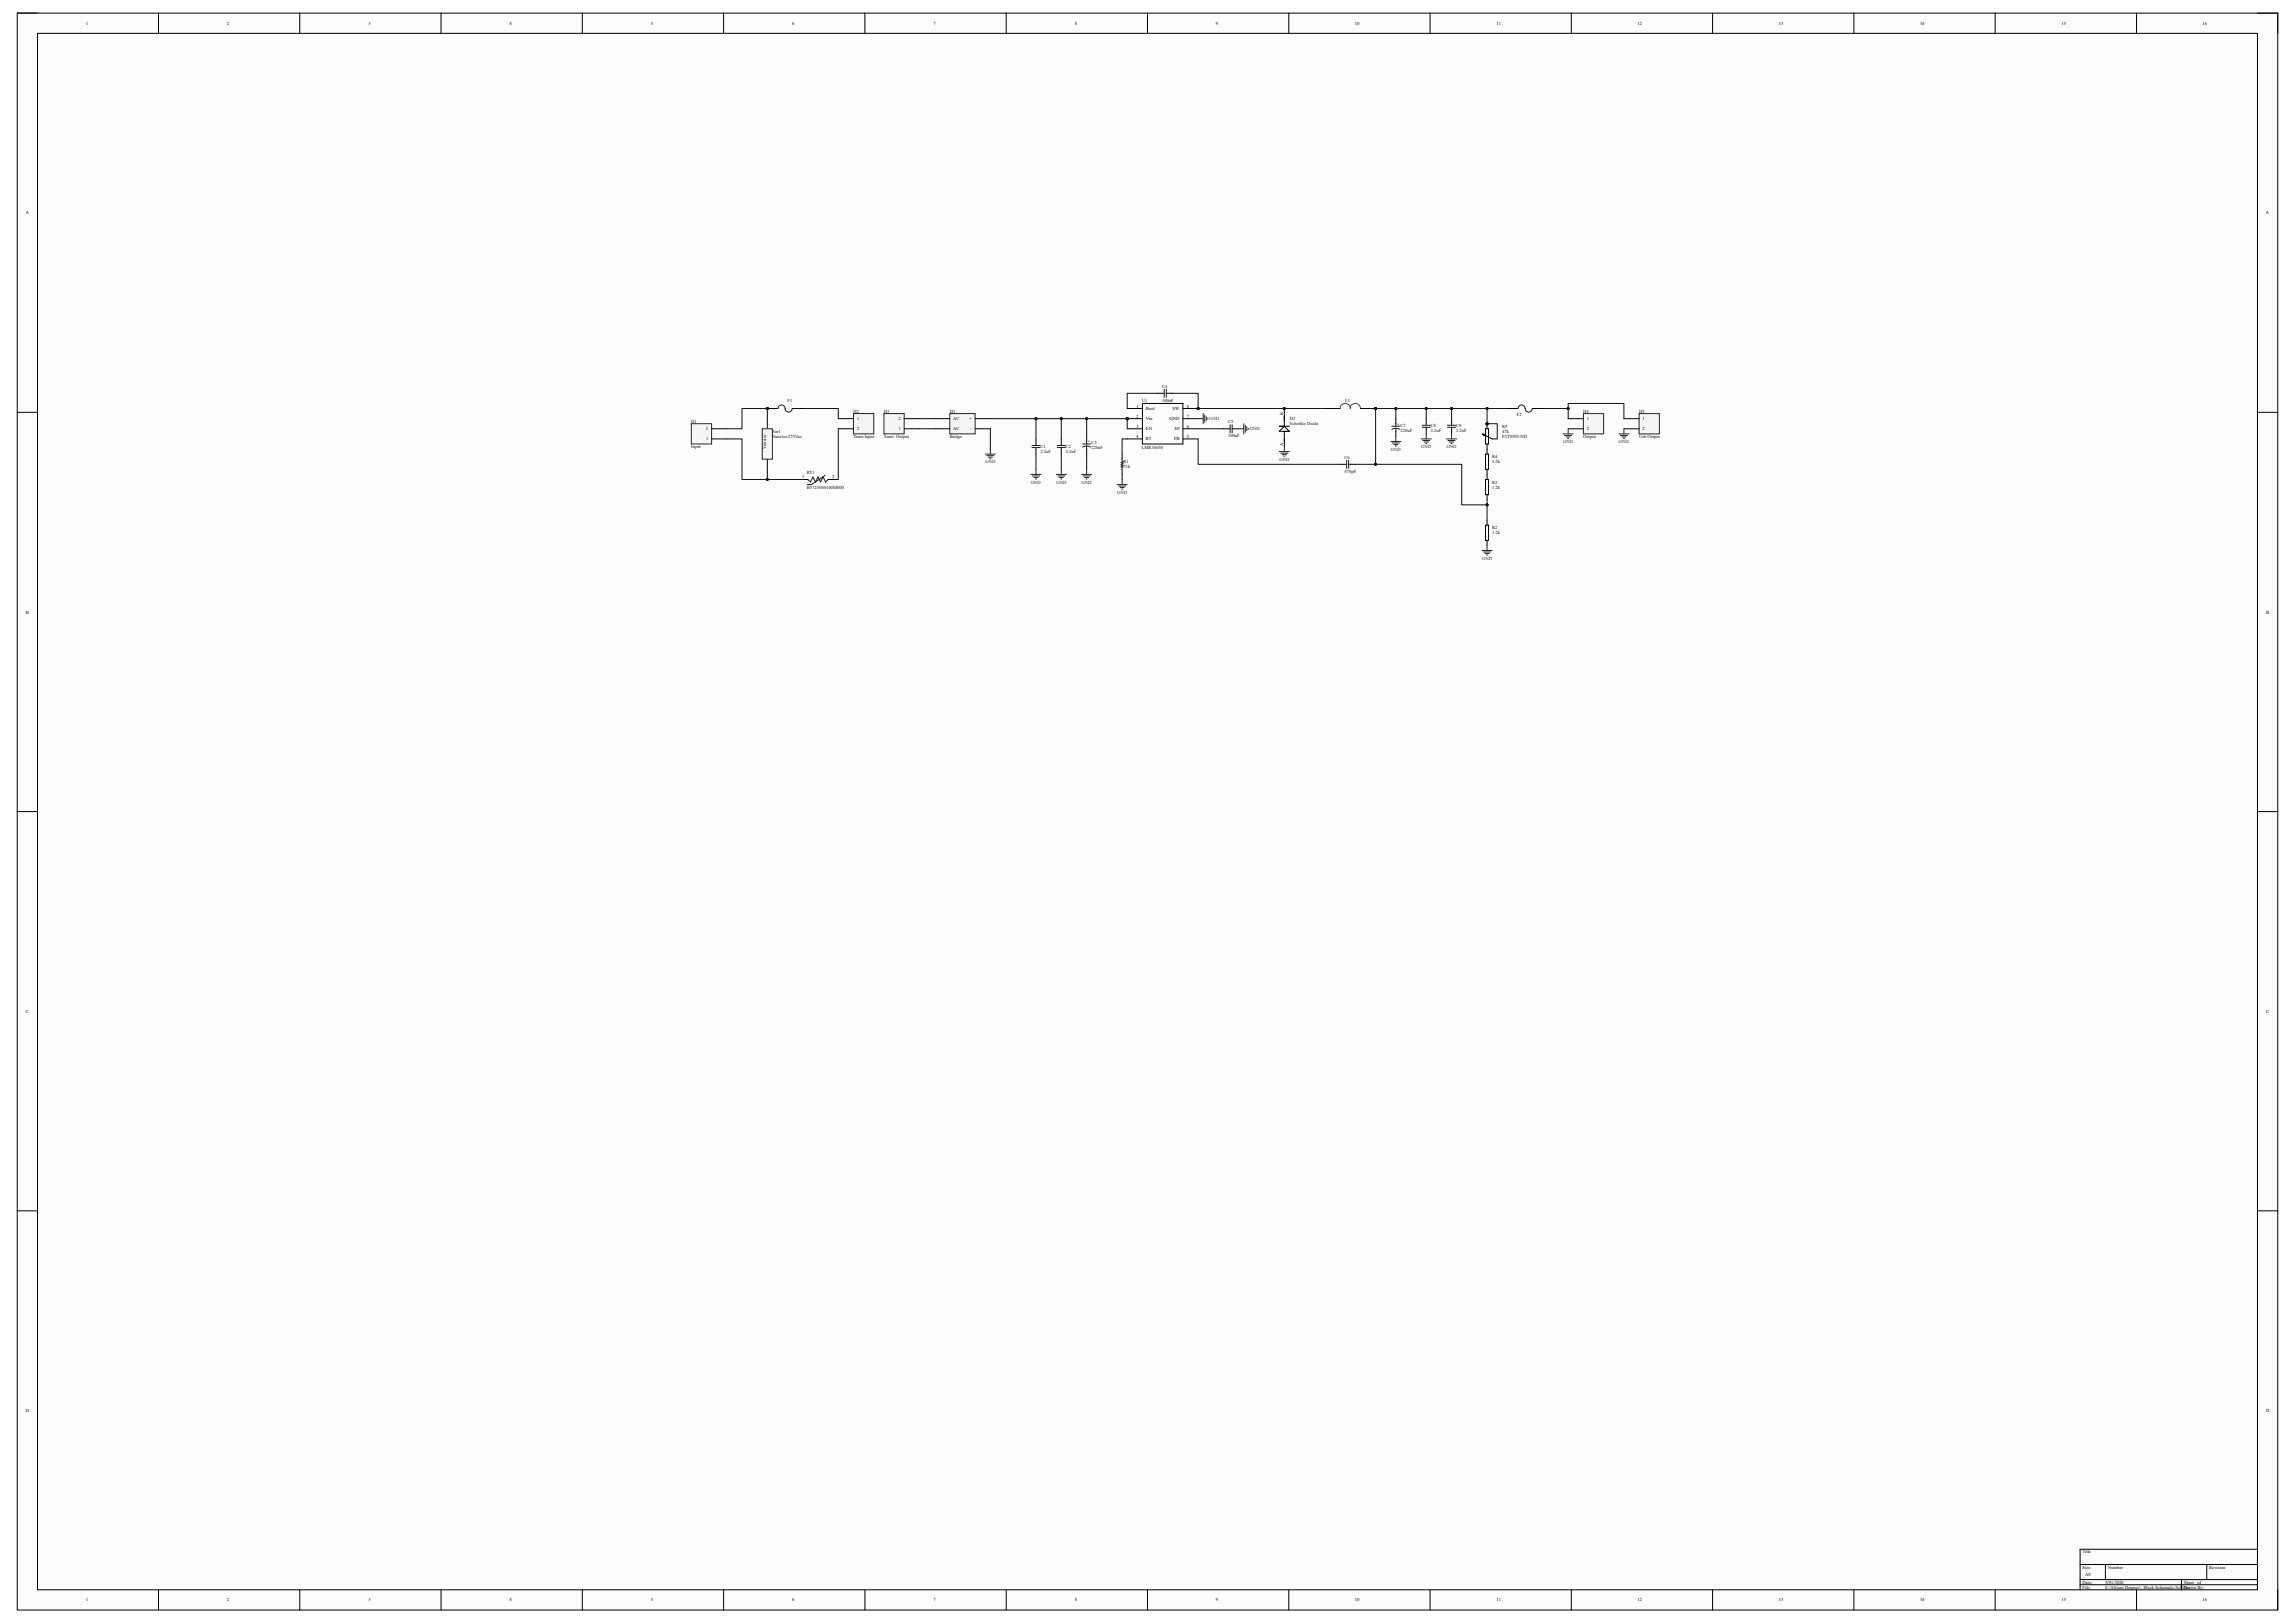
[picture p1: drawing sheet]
<svg xmlns="http://www.w3.org/2000/svg" width="1297mm" height="917mm" viewBox="0 0 1297 917" stroke-linecap="round" stroke-linejoin="round" font-family="sans-serif">
<defs><g id="words">
<g font-size="2.6">
<text x="49" y="14">1</text>
<text x="128" y="14">2</text>
<text x="208" y="14">3</text>
<text x="288" y="14">4</text>
<text x="368" y="14">5</text>
<text x="448" y="14">6</text>
<text x="528" y="14">7</text>
<text x="607" y="14">8</text>
<text x="687" y="14">9</text>
<text x="766" y="14">10</text>
<text x="846" y="14">11</text>
<text x="925" y="14">12</text>
<text x="1005" y="14">13</text>
<text x="1085" y="14">14</text>
<text x="1165" y="14">15</text>
<text x="1245" y="14">16</text>
<text x="15" y="121">A</text>
<text x="1281" y="121">A</text>
<text x="642" y="230">1</text>
<text x="648" y="232">Boot</text>
<text x="663" y="232">SW</text>
<text x="671" y="230">8</text>
<text x="484" y="237">1</text>
<text x="508" y="237">2</text>
<text x="539" y="237">AC</text>
<text x="548" y="237">+</text>
<text x="642" y="236">2</text>
<text x="648" y="237">Vin</text>
<text x="661" y="237">GND</text>
<text x="671" y="236">7</text>
<text x="725" y="234" transform="rotate(-90 725 234)">K</text>
<text x="897" y="237">1</text>
<text x="928" y="237">1</text>
<text x="399" y="243">2</text>
<text x="484" y="243">2</text>
<text x="508" y="243">1</text>
<text x="539" y="243">AC</text>
<text x="548" y="243">-</text>
<text x="642" y="242">3</text>
<text x="648" y="243">EN</text>
<text x="664" y="243">SS</text>
<text x="671" y="242">6</text>
<text x="897" y="243">2</text>
<text x="928" y="243">2</text>
<text x="399" y="249">1</text>
<text x="642" y="247">4</text>
<text x="648" y="249">RT</text>
<text x="663" y="249">FB</text>
<text x="671" y="247">5</text>
<text x="725" y="252" transform="rotate(-90 725 252)">A</text>
<text x="453" y="270">1</text>
<text x="470" y="270">2</text>
<text x="15" y="347">B</text>
<text x="1281" y="347">B</text>
<text x="15" y="572">C</text>
<text x="1281" y="572">C</text>
<text x="15" y="798">D</text>
<text x="1281" y="798">D</text>
<text x="1177" y="878">Title</text>
<text x="1177" y="886">Size</text>
<text x="1191" y="886">Number</text>
<text x="1249" y="886">Revision</text>
<text x="1178" y="890">A0</text>
<text x="1177" y="895">Date:</text>
<text x="1177" y="898">File:</text>
<text x="1190" y="898">E:\Altium Deigner\..\Buck-Schematic.SchDoc</text>
<text x="1190" y="895">5/01/2026</text>
<text x="1234" y="898">Drawn By:</text>
<text x="1234" y="895">Sheet</text>
<text x="1242" y="895">of</text>
<text x="49" y="905">1</text>
<text x="128" y="905">2</text>
<text x="208" y="905">3</text>
<text x="288" y="905">4</text>
<text x="368" y="905">5</text>
<text x="448" y="905">6</text>
<text x="528" y="905">7</text>
<text x="607" y="905">8</text>
<text x="687" y="905">9</text>
<text x="766" y="905">10</text>
<text x="846" y="905">11</text>
<text x="925" y="905">12</text>
<text x="1005" y="905">13</text>
<text x="1085" y="905">14</text>
<text x="1165" y="905">15</text>
<text x="1245" y="905">16</text>
</g>
<g font-size="2.6" fill="#0e0e0e">
<text x="657" y="219">C4</text>
<text x="445" y="227">F1</text>
<text x="645" y="227">U1</text>
<text x="657" y="227">100nF</text>
<text x="760" y="227">L1</text>
<text x="482" y="233">H2</text>
<text x="499" y="233">H3</text>
<text x="537" y="233">D1</text>
<text x="895" y="233">H4</text>
<text x="926" y="233">H5</text>
<text x="391" y="239">H1</text>
<text x="694" y="239">C5</text>
<text x="729" y="237">D2</text>
<text x="729" y="240">Schottky Diode</text>
<text x="857" y="235">F2</text>
<text x="436" y="245">Var1</text>
<text x="792" y="241">C7</text>
<text x="792" y="244">220uF</text>
<text x="809" y="241">C8</text>
<text x="809" y="244">2.2uF</text>
<text x="823" y="241">C9</text>
<text x="823" y="244">2.2uF</text>
<text x="849" y="242">R5</text>
<text x="849" y="245">47k</text>
<text x="436" y="247">Varistor-275Vac</text>
<text x="482" y="247">Trans Input</text>
<text x="499" y="247">Trans Output</text>
<text x="537" y="247">Bridge</text>
<text x="617" y="251">C3</text>
<text x="694" y="247">100nF</text>
<text x="849" y="247">P3T9503-ND</text>
<text x="895" y="247">Output</text>
<text x="926" y="247">Usb Output</text>
<text x="391" y="253">Input</text>
<text x="433" y="254" transform="rotate(-90 433 254)">Varistor</text>
<text x="588" y="253">C1</text>
<text x="588" y="256">2.2uF</text>
<text x="602" y="253">C2</text>
<text x="602" y="256">2.2uF</text>
<text x="617" y="254">220uF</text>
<text x="645" y="253">LMR16030</text>
<text x="635" y="261">R1</text>
<text x="760" y="259">C6</text>
<text x="843" y="259">R4</text>
<text x="843" y="262">1.2k</text>
<text x="456" y="268">RT1</text>
<text x="635" y="264">51k</text>
<text x="760" y="267">470pF</text>
<text x="843" y="273">R3</text>
<text x="456" y="276">B57236S0100M000</text>
<text x="843" y="276">1.2k</text>
<text x="843" y="299">R2</text>
<text x="843" y="302">1.2k</text>
</g>
<g font-size="2.6" fill="#262626">
<text x="683" y="237">GND</text>
<text x="706" y="243">GND</text>
<text x="883" y="250">GND</text>
<text x="915" y="250">GND</text>
<text x="786" y="255">GND</text>
<text x="803" y="253">GND</text>
<text x="818" y="253">GND</text>
<text x="557" y="262">GND</text>
<text x="723" y="260">GND</text>
<text x="583" y="273">GND</text>
<text x="597" y="273">GND</text>
<text x="611" y="273">GND</text>
<text x="631" y="279">GND</text>
<text x="838" y="316">GND</text>
</g>
<g font-size="2.3" fill="#1c1c1c">
<text x="789" y="239" transform="rotate(90 789 239)">+</text>
<text x="615" y="249" transform="rotate(90 615 249)">+</text>
</g>
</g></defs>
<path d="M10 7h1277v903h-1277z" fill-rule="evenodd" fill="#fcfcfc"/>
<path d="M10 7h1277v903h-1277z" fill="none" stroke="#000" stroke-width=".57"/>
<path d="M21 19h1255v879h-1255z" fill-rule="evenodd" fill="#fcfcfc"/>
<g fill="none" stroke="#000" stroke-width=".57">
<path d="M10 7h11M21 19h1255v879h-1255zM90 7v12M169 7v12M249 7v12M329 7v12M409 7v12M489 7v12M569 7v12M648 7v12M728 7v12M808 7v12"/>
<path d="M888 7v12M968 7v12M1048 7v12M1128 7v12M1207 7v12M1276 7h11v12M10 233h11M1276 233h11M10 459h11M1276 459h11M10 684h11M1276 684h11"/>
<path d="M1276 875h-100v23M90 898v12M169 898v12M249 898v12M329 898v12M409 898v12M489 898v12M569 898v12M649 898v12M728 898v12M808 898v12M888 898v12"/>
<path d="M968 898v12M1048 898v12M1128 898v12M1176 884h100M1176 892h100M1176 895h100M1190 884v8M1207 898v12M1233 892v6M1247 884v8M1287 898v12"/>
</g>
<path d="M537 234h14v11h-14z" fill-rule="evenodd" fill="#f5f5f5"/>
<path d="M537 234h14v11h-14z" fill="none" stroke="#262626" stroke-width=".57"/>
<path d="M528 237h9M551 237h9M528 242h9M551 242h9" fill="none" stroke="#000" stroke-width=".57"/>
<path d="M500 234h11v11h-11z" fill-rule="evenodd" fill="#f5f5f5"/>
<path d="M500 234h11v11h-11z" fill="none" stroke="#262626" stroke-width=".57"/>
<path d="M511 237h9M511 242h9" fill="none" stroke="#000" stroke-width=".57"/>
<circle cx="777" cy="231" r=".6" fill="#0e0e0e"/>
<circle cx="777" cy="231" r=".6" fill="none" stroke="#0e0e0e" stroke-width=".57"/>
<path d="M757 231l1-2 2-1 2 1 1 2 1-2 3-1 1 1 1 2" fill="none" stroke="#4c4c4c" stroke-width=".57"/>
<path d="M749 231h8M769 231h8" fill="none" stroke="#000" stroke-width=".57"/>
<circle cx="777" cy="231" r=".6" fill="#0e0e0e"/>
<circle cx="777" cy="231" r=".6" fill="none" stroke="#0e0e0e" stroke-width=".57"/>
<circle cx="677" cy="231" r=".6" fill="#0e0e0e"/>
<circle cx="677" cy="231" r=".6" fill="none" stroke="#0e0e0e" stroke-width=".57"/>
<circle cx="637" cy="237" r=".6" fill="#0e0e0e"/>
<circle cx="637" cy="237" r=".6" fill="none" stroke="#0e0e0e" stroke-width=".57"/>
<path d="M646 228h23v23h-23zM669 231h8" fill="none" stroke="#000" stroke-width=".57"/>
<circle cx="677" cy="231" r=".6" fill="#0e0e0e"/>
<circle cx="677" cy="231" r=".6" fill="none" stroke="#0e0e0e" stroke-width=".57"/>
<path d="M637 237h9M669 237h8M637 242h9M637 248h9M669 242h8M669 248h8" fill="none" stroke="#000" stroke-width=".57"/>
<circle cx="637" cy="237" r=".6" fill="#0e0e0e"/>
<circle cx="637" cy="237" r=".6" fill="none" stroke="#0e0e0e" stroke-width=".57"/>
<g fill="none" stroke="#000" stroke-width=".57">
<path d="M637 231h9M726 232v9M789 237v2M806 237v2M820 237v2M585 248v3M585 254v3M600 248v3M600 254v3M614 247v2M614 254v3M691 242h3"/>
<path d="M697 242h3M723 244l3-3 3 3zM723 241h6M726 244v8M789 244v3M806 242v3M820 242v3M757 262h3M763 262h3"/>
</g>
<g fill="none" stroke="#262626" stroke-width=".57">
<path d="M677 237h3M680 234v5M681 235v4M682 235v3M683 236v1M703 239v6M557 257h6M558 257h4M559 258h2M559 259h1M560 254v3M700 242h3"/>
<path d="M704 240v4M705 241v2M705 242v1M723 255h6M724 256h4M725 257h2M726 258h.1M726 252v3M786 249h6M787 250h4M788 251h2M789 252h.1"/>
<path d="M789 247v2M803 248h6M804 249h4M805 250h2M806 251h.1M806 245v3M817 248h6M818 249h4M819 250h3M820 251h1M820 245v3M583 268h5"/>
<path d="M583 269h4M584 270h3M585 271h1M585 265v3M597 268h6M598 269h4M599 270h2M600 271h.1M600 265v3M611 268h6M612 269h4M613 270h2"/>
<path d="M614 271h.1M614 265v3"/>
</g>
<g fill="none" stroke="#1c1c1c" stroke-width=".57">
<path d="M695 240v5M696 240v5M789 239v2M806 239v1M820 239v1M583 252h5M583 253h5M585 251v1M585 253v1M597 252h5M597 253h5M600 251v1"/>
<path d="M600 253v1M612 251h4M614 252l2 1M614 252l-2 1M614 249v2M614 252v2M694 242h1M696 242h1M787 241h4M789 242l2 1M789 242l-2 1M789 242v2"/>
<path d="M804 240h4M804 241h4M806 241v1M818 240h5M818 241h5M820 241v1M760 262h1M761 260v5M762 260v5M762 262h1"/>
</g>
<path d="M482 234h12v11h-12z" fill-rule="evenodd" fill="#f5f5f5"/>
<path d="M482 234h12v11h-12z" fill="none" stroke="#262626" stroke-width=".57"/>
<path d="M474 237h8M474 242h8" fill="none" stroke="#000" stroke-width=".57"/>
<path d="M391 239h11v12h-11z" fill-rule="evenodd" fill="#f5f5f5"/>
<path d="M391 239h11v12h-11z" fill="none" stroke="#262626" stroke-width=".57"/>
<path d="M402 248h9M402 242h9" fill="none" stroke="#000" stroke-width=".57"/>
<path d="M895 234h11v11h-11z" fill-rule="evenodd" fill="#f5f5f5"/>
<path d="M895 234h11v11h-11zM631 274h6M632 275h4M633 275h2M634 276h.1M634 271v3M838 311h5M838 312h4M839 313h3M840 314h1M840 308v3" fill="none" stroke="#262626" stroke-width=".57"/>
<path d="M886 237h9M886 242h9M840 297h1v8h-1zM840 294v3M840 305v3" fill="none" stroke="#000" stroke-width=".57"/>
<circle cx="840" cy="239" r=".6" fill="#0e0e0e"/>
<circle cx="840" cy="239" r=".6" fill="none" stroke="#0e0e0e" stroke-width=".57"/>
<path d="M840 239v3M840 251v3" fill="none" stroke="#000" stroke-width=".57"/>
<circle cx="840" cy="239" r=".6" fill="#0e0e0e"/>
<circle cx="840" cy="239" r=".6" fill="none" stroke="#0e0e0e" stroke-width=".57"/>
<path d="M838 245h1v1zM839 246l4 2h3M840 242h1v9h-1z" fill="none" stroke="#000" stroke-width=".57"/>
<path d="M838 245h1v1z" fill="#000"/>
<path d="M883 245h6M884 246h4M885 247h2M886 248h1M886 242v3" fill="none" stroke="#262626" stroke-width=".57"/>
<circle cx="434" cy="231" r=".6" fill="#0e0e0e"/>
<circle cx="434" cy="231" r=".6" fill="none" stroke="#0e0e0e" stroke-width=".57"/>
<path d="M434 231h5M448 231h6" fill="none" stroke="#000" stroke-width=".57"/>
<circle cx="434" cy="231" r=".6" fill="#0e0e0e"/>
<circle cx="434" cy="231" r=".6" fill="none" stroke="#0e0e0e" stroke-width=".57"/>
<path d="M439 231a2.3 2.3 0 0 1 3-2 2.3 2.3 0 0 1 2 3 2.2 2.2 0 0 0 2 1 2.2 2.2 0 0 0 2-2M858 231a2.4 2.4 0 0 1 2-2 2.4 2.4 0 0 1 2 3 2.2 2.2 0 0 0 3 1 2.2 2.2 0 0 0 1-2M634 259v2h1h-1l1 1-1 1h1l-1 1v1M457 271l1 1 1-3 2 3 1-3 2 3 1-3 2 3 1-1M466 269l-7 5h-3" fill="none" stroke="#1c1c1c" stroke-width=".57"/>
<path d="M852 231h6M866 231h6M634 257v2M454 271h3M468 271h3M634 265v3" fill="none" stroke="#000" stroke-width=".57"/>
<path d="M926 234h12v11h-12z" fill-rule="evenodd" fill="#f5f5f5"/>
<path d="M926 234h12v11h-12zM915 245h6M916 246h4M917 247h2M917 248h1M918 242v3" fill="none" stroke="#262626" stroke-width=".57"/>
<path d="M918 237h8M840 257h1v8h-1zM840 254v3M918 242h8M840 271h1v9h-1zM840 265v6M840 280v2" fill="none" stroke="#000" stroke-width=".57"/>
<path d="M663 222h14v9" fill="none" stroke="#0e0e0e" stroke-width=".57"/>
<circle cx="677" cy="231" r=".6" fill="#0e0e0e"/>
<g fill="none" stroke="#0e0e0e" stroke-width=".57">
<path d="M654 222h-17v9M677 231h49v1M677 242h14"/>
<circle cx="677" cy="231" r=".6"/>
</g>
<circle cx="677" cy="231" r=".6" fill="#0e0e0e"/>
<circle cx="677" cy="231" r=".6" fill="none" stroke="#0e0e0e" stroke-width=".57"/>
<circle cx="726" cy="231" r=".6" fill="#0e0e0e"/>
<g fill="none" stroke="#0e0e0e" stroke-width=".57">
<path d="M726 231h23"/>
<circle cx="726" cy="231" r=".6"/>
</g>
<circle cx="726" cy="231" r=".6" fill="#0e0e0e"/>
<g fill="none" stroke="#0e0e0e" stroke-width=".57">
<path d="M637 237v5"/>
<circle cx="726" cy="231" r=".6"/>
</g>
<circle cx="637" cy="237" r=".6" fill="#0e0e0e"/>
<g fill="none" stroke="#0e0e0e" stroke-width=".57">
<path d="M637 237h-52v11"/>
<circle cx="637" cy="237" r=".6"/>
</g>
<circle cx="637" cy="237" r=".6" fill="#0e0e0e"/>
<circle cx="637" cy="237" r=".6" fill="none" stroke="#0e0e0e" stroke-width=".57"/>
<circle cx="614" cy="237" r=".6" fill="#0e0e0e"/>
<circle cx="614" cy="237" r=".6" fill="none" stroke="#0e0e0e" stroke-width=".57"/>
<circle cx="600" cy="237" r=".6" fill="#0e0e0e"/>
<circle cx="600" cy="237" r=".6" fill="none" stroke="#0e0e0e" stroke-width=".57"/>
<circle cx="585" cy="237" r=".6" fill="#0e0e0e"/>
<g fill="none" stroke="#0e0e0e" stroke-width=".57">
<path d="M600 237v11"/>
<circle cx="585" cy="237" r=".6"/>
</g>
<circle cx="600" cy="237" r=".6" fill="#0e0e0e"/>
<g fill="none" stroke="#0e0e0e" stroke-width=".57">
<path d="M614 237v10M585 257v8M600 257v8M614 257v8"/>
<circle cx="600" cy="237" r=".6"/>
</g>
<circle cx="614" cy="237" r=".6" fill="#0e0e0e"/>
<g fill="none" stroke="#0e0e0e" stroke-width=".57">
<path d="M560 237h25"/>
<circle cx="614" cy="237" r=".6"/>
</g>
<circle cx="585" cy="237" r=".6" fill="#0e0e0e"/>
<g fill="none" stroke="#0e0e0e" stroke-width=".57">
<path d="M434 231h-15v11h-8M520 237h8M474 242v29h-3M520 242h8M560 242v12"/>
<circle cx="585" cy="237" r=".6"/>
</g>
<circle cx="434" cy="231" r=".6" fill="#0e0e0e"/>
<g fill="none" stroke="#0e0e0e" stroke-width=".57">
<path d="M840 239h6v9"/>
<circle cx="434" cy="231" r=".6"/>
</g>
<circle cx="840" cy="239" r=".6" fill="#0e0e0e"/>
<g fill="none" stroke="#0e0e0e" stroke-width=".57">
<path d="M777 231v31h-11"/>
<circle cx="840" cy="239" r=".6"/>
</g>
<circle cx="777" cy="231" r=".6" fill="#0e0e0e"/>
<circle cx="777" cy="231" r=".6" fill="none" stroke="#0e0e0e" stroke-width=".57"/>
<circle cx="777" cy="262" r=".6" fill="#0e0e0e"/>
<g fill="none" stroke="#0e0e0e" stroke-width=".57">
<path d="M806 231v6"/>
<circle cx="777" cy="262" r=".6"/>
</g>
<circle cx="806" cy="231" r=".6" fill="#0e0e0e"/>
<g fill="none" stroke="#0e0e0e" stroke-width=".57">
<path d="M789 231v6"/>
<circle cx="806" cy="231" r=".6"/>
</g>
<circle cx="789" cy="231" r=".6" fill="#0e0e0e"/>
<g fill="none" stroke="#0e0e0e" stroke-width=".57">
<path d="M777 231h43v6"/>
<circle cx="789" cy="231" r=".6"/>
</g>
<circle cx="777" cy="231" r=".6" fill="#0e0e0e"/>
<circle cx="777" cy="231" r=".6" fill="none" stroke="#0e0e0e" stroke-width=".57"/>
<circle cx="789" cy="231" r=".6" fill="#0e0e0e"/>
<circle cx="789" cy="231" r=".6" fill="none" stroke="#0e0e0e" stroke-width=".57"/>
<circle cx="806" cy="231" r=".6" fill="#0e0e0e"/>
<circle cx="806" cy="231" r=".6" fill="none" stroke="#0e0e0e" stroke-width=".57"/>
<circle cx="820" cy="231" r=".6" fill="#0e0e0e"/>
<g fill="none" stroke="#0e0e0e" stroke-width=".57">
<path d="M820 231h20v8"/>
<circle cx="820" cy="231" r=".6"/>
</g>
<circle cx="840" cy="239" r=".6" fill="#0e0e0e"/>
<circle cx="840" cy="239" r=".6" fill="none" stroke="#0e0e0e" stroke-width=".57"/>
<circle cx="840" cy="231" r=".6" fill="#0e0e0e"/>
<circle cx="840" cy="231" r=".6" fill="none" stroke="#0e0e0e" stroke-width=".57"/>
<circle cx="820" cy="231" r=".6" fill="#0e0e0e"/>
<g fill="none" stroke="#0e0e0e" stroke-width=".57">
<path d="M840 231h12"/>
<circle cx="820" cy="231" r=".6"/>
</g>
<circle cx="840" cy="231" r=".6" fill="#0e0e0e"/>
<g fill="none" stroke="#0e0e0e" stroke-width=".57">
<path d="M872 231h14v6"/>
<circle cx="840" cy="231" r=".6"/>
</g>
<circle cx="886" cy="231" r=".6" fill="#0e0e0e"/>
<g fill="none" stroke="#0e0e0e" stroke-width=".57">
<path d="M454 231h20v6M886 231v-3h32v9M637 248h-3v9M634 268v3"/>
<circle cx="886" cy="231" r=".6"/>
</g>
<circle cx="886" cy="231" r=".6" fill="#0e0e0e"/>
<g fill="none" stroke="#0e0e0e" stroke-width=".57">
<path d="M777 262h49v23h14v-3"/>
<circle cx="886" cy="231" r=".6"/>
</g>
<circle cx="777" cy="262" r=".6" fill="#0e0e0e"/>
<circle cx="777" cy="262" r=".6" fill="none" stroke="#0e0e0e" stroke-width=".57"/>
<circle cx="840" cy="285" r=".6" fill="#0e0e0e"/>
<g fill="none" stroke="#0e0e0e" stroke-width=".57">
<path d="M840 285v9"/>
<circle cx="840" cy="285" r=".6"/>
</g>
<circle cx="840" cy="285" r=".6" fill="#0e0e0e"/>
<g fill="none" stroke="#0e0e0e" stroke-width=".57">
<path d="M411 248h8v23h35M677 248v14h80"/>
<circle cx="840" cy="285" r=".6"/>
</g>
<circle cx="434" cy="271" r=".6" fill="#0e0e0e"/>
<circle cx="434" cy="271" r=".6" fill="none" stroke="#0e0e0e" stroke-width=".57"/>
<path d="M434 234v8M654 222h3M660 222h3M434 259v9" fill="none" stroke="#000" stroke-width=".57"/>
<path d="M658 220v4M659 220v4M657 222h1M659 222h1" fill="none" stroke="#1c1c1c" stroke-width=".57"/>
<path d="M431 242h6v17h-6z" fill-rule="evenodd" fill="#f5f5f5"/>
<path d="M431 242h6v17h-6z" fill="none" stroke="#262626" stroke-width=".57"/>
<path d="M434 231v3" fill="none" stroke="#0e0e0e" stroke-width=".57"/>
<circle cx="434" cy="231" r=".6" fill="#0e0e0e"/>
<g fill="none" stroke="#0e0e0e" stroke-width=".57">
<path d="M434 268v3"/>
<circle cx="434" cy="231" r=".6"/>
</g>
<circle cx="434" cy="271" r=".6" fill="#0e0e0e"/>
<circle cx="434" cy="271" r=".6" fill="none" stroke="#0e0e0e" stroke-width=".57"/>
<use href="#words"/>
</svg>
